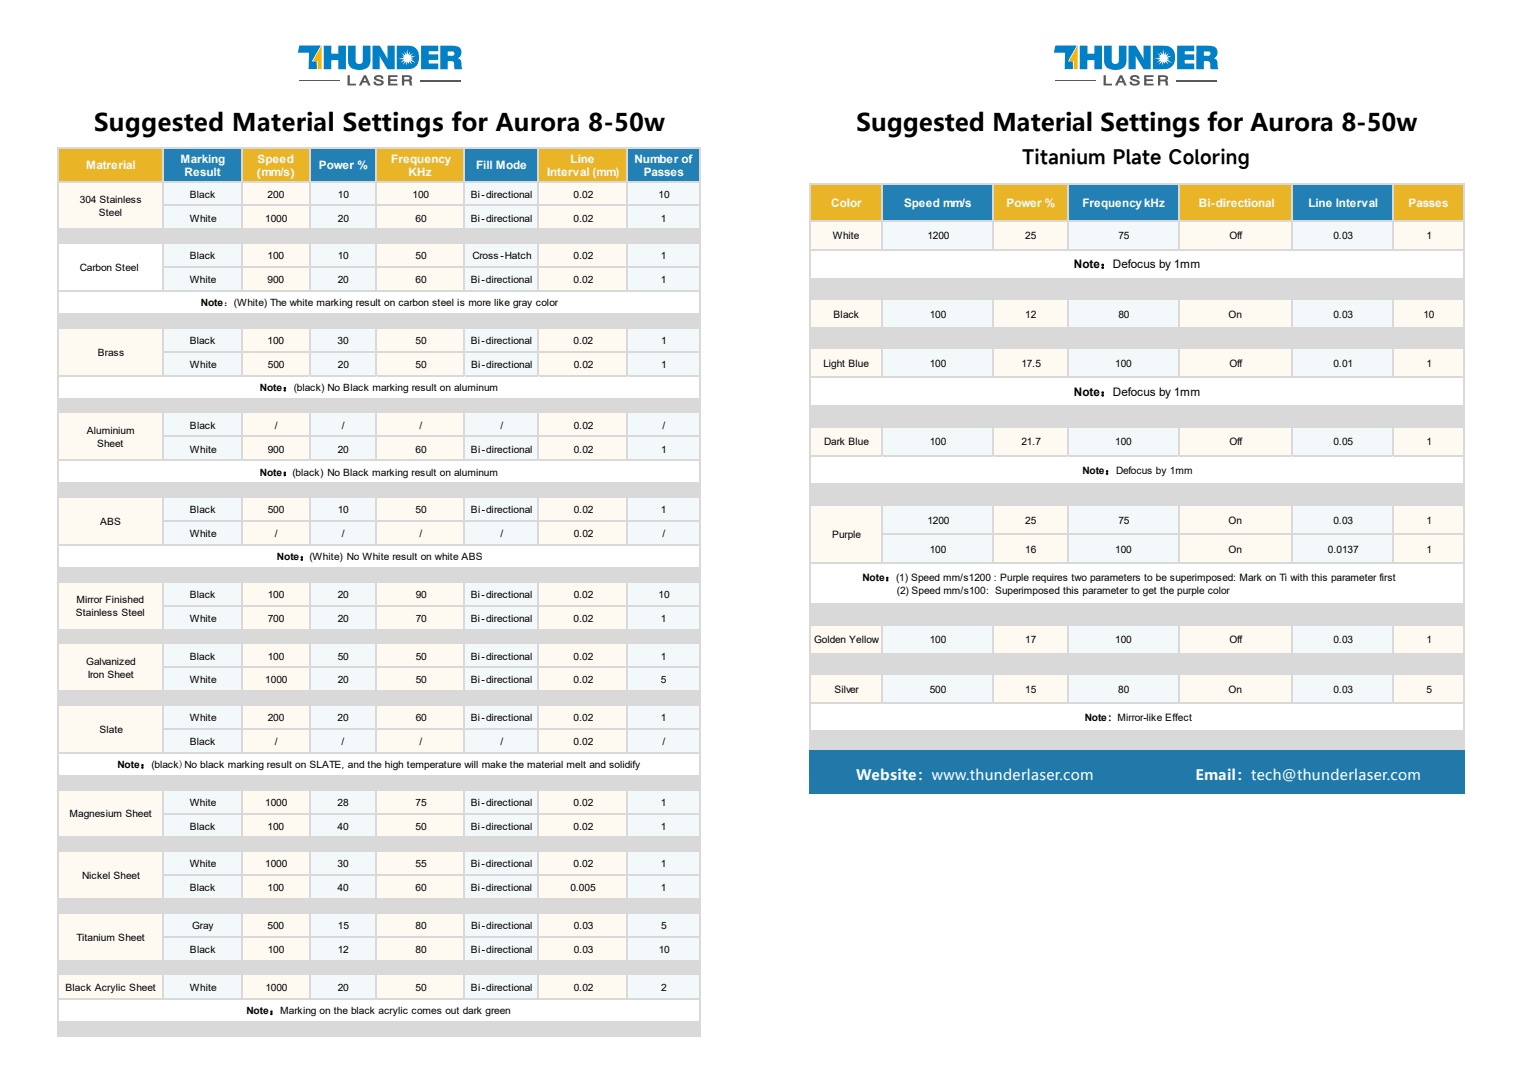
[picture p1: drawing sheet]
<svg xmlns="http://www.w3.org/2000/svg" width="420mm" height="297mm" viewBox="0 0 420 297" stroke-linecap="round" stroke-linejoin="round" font-family="sans-serif">
<defs><g id="words">
<g font-size="6.7">
<text x="26.1" y="36.2">Suggested Material Settings for Aurora 8-50w</text>
<text x="237.6" y="36.2">Suggested Material Settings for Aurora 8-50w</text>
</g>
<text font-size="5.3" x="283.6" y="45.3">Titanium Plate Coloring</text>
<g font-size="4" fill="#fff">
<text x="237.5" y="216.2">Website：www.thunderlaser.com</text>
<text x="331.7" y="216.2">Email：tech@thunderlaser.com</text>
</g>
<g font-size="3.3" fill="#fff">
<text x="230.6" y="57.3">Color</text>
<text x="250.8" y="57.3">Speed mm/s</text>
<text x="279.2" y="57.3">Power %</text>
<text x="300.3" y="57.3">Frequency kHz</text>
<text x="332.6" y="57.3">Bi-directional</text>
<text x="363" y="57.3">Line Interval</text>
<text x="390.8" y="57.3">Passes</text>
</g>
<g font-size="3.3">
<text x="297.9" y="74.4">Note：Defocus by 1mm</text>
<text x="297.9" y="109.8">Note：Defocus by 1mm</text>
</g>
<g font-size="3.2" fill="#fff">
<text x="23.9" y="46.9">Matrerial</text>
<text x="50.1" y="45.1">Marking</text>
<text x="71.5" y="45.1">Speed</text>
<text x="88.5" y="46.9">Power %</text>
<text x="108.6" y="45.1">Frequency</text>
<text x="132.1" y="46.9">Fill Mode</text>
<text x="158.3" y="45.1">Line</text>
<text x="176" y="45.1">Number of</text>
<text x="51.2" y="48.7">Result</text>
<text x="69.3" y="49.1">（mm/s）</text>
<text x="113.4" y="48.7">KHz</text>
<text x="151.8" y="48.7">Interval (mm)</text>
<text x="178.6" y="48.7">Passes</text>
</g>
<g font-size="2.8">
<text x="22.2" y="56.3">304 Stainless</text>
<text x="27.4" y="59.9">Steel</text>
<text x="52.7" y="54.8">Black</text>
<text x="74.3" y="54.8">200</text>
<text x="93.7" y="54.8">10</text>
<text x="114.4" y="54.8">100</text>
<text x="130.6" y="54.8">Bi-directional</text>
<text x="159.1" y="54.8">0.02</text>
<text x="182.7" y="54.8">10</text>
<text x="52.6" y="61.4">White</text>
<text x="73.6" y="61.4">1000</text>
<text x="93.7" y="61.4">20</text>
<text x="115.3" y="61.4">60</text>
<text x="130.6" y="61.4">Bi-directional</text>
<text x="159.1" y="61.4">0.02</text>
<text x="183.3" y="61.4">1</text>
<text x="52.6" y="71.9">Black</text>
<text x="74.2" y="71.9">100</text>
<text x="93.7" y="71.9">10</text>
<text x="115.3" y="71.9">50</text>
<text x="131" y="71.9">Cross-Hatch</text>
<text x="159.1" y="71.9">0.02</text>
<text x="183.3" y="71.9">1</text>
<text x="231" y="66.4">White</text>
<text x="257.3" y="66.4">1200</text>
<text x="284.4" y="66.4">25</text>
<text x="310.2" y="66.4">75</text>
<text x="341.1" y="66.4">Off</text>
<text x="369.9" y="66.4">0.03</text>
<text x="395.7" y="66.4">1</text>
<text x="22.2" y="75.1">Carbon Steel</text>
<text x="52.6" y="78.5">White</text>
<text x="74.2" y="78.5">900</text>
<text x="93.7" y="78.5">20</text>
<text x="115.3" y="78.5">60</text>
<text x="130.6" y="78.5">Bi-directional</text>
<text x="159.1" y="78.5">0.02</text>
<text x="183.3" y="78.5">1</text>
<text x="55.7" y="84.9">Note：(White) The white marking result on carbon steel is more like gray color</text>
<text x="231.3" y="88.1">Black</text>
<text x="258" y="88.1">100</text>
<text x="284.4" y="88.1">12</text>
<text x="310.2" y="88.1">80</text>
<text x="340.8" y="88.1">On</text>
<text x="369.9" y="88.1">0.03</text>
<text x="394.9" y="88.1">10</text>
<text x="52.6" y="95.4">Black</text>
<text x="74.2" y="95.4">100</text>
<text x="93.6" y="95.4">30</text>
<text x="115.3" y="95.4">50</text>
<text x="130.6" y="95.4">Bi-directional</text>
<text x="159.1" y="95.4">0.02</text>
<text x="183.4" y="95.4">1</text>
<text x="27.2" y="98.6">Brass</text>
<text x="228.4" y="101.8">Light Blue</text>
<text x="257.9" y="101.8">100</text>
<text x="283.3" y="101.8">17.5</text>
<text x="309.4" y="101.8">100</text>
<text x="341.1" y="101.8">Off</text>
<text x="369.9" y="101.8">0.01</text>
<text x="395.7" y="101.8">1</text>
<text x="52.7" y="102">White</text>
<text x="74.3" y="102">500</text>
<text x="93.7" y="102">20</text>
<text x="115.3" y="102">50</text>
<text x="130.7" y="102">Bi-directional</text>
<text x="159.2" y="102">0.02</text>
<text x="183.4" y="102">1</text>
<text x="72.1" y="108.4">Note：(black) No Black marking result on aluminum</text>
<text x="52.7" y="118.9">Black</text>
<text x="76.3" y="118.9">/</text>
<text x="94.8" y="118.9">/</text>
<text x="116.4" y="118.9">/</text>
<text x="138.9" y="118.9">/</text>
<text x="159.2" y="118.9">0.02</text>
<text x="183.8" y="118.9">/</text>
<text x="24.1" y="120.4">Aluminium</text>
<text x="26.9" y="124">Sheet</text>
<text x="52.7" y="125.5">White</text>
<text x="74.3" y="125.5">900</text>
<text x="93.7" y="125.5">20</text>
<text x="115.3" y="125.5">60</text>
<text x="130.7" y="125.5">Bi-directional</text>
<text x="159.2" y="125.5">0.02</text>
<text x="183.4" y="125.5">1</text>
<text x="228.7" y="123.5">Dark Blue</text>
<text x="257.9" y="123.5">100</text>
<text x="283.3" y="123.5">21.7</text>
<text x="309.4" y="123.5">100</text>
<text x="341.1" y="123.5">Off</text>
<text x="369.9" y="123.5">0.05</text>
<text x="395.7" y="123.5">1</text>
<text x="72.1" y="131.9">Note：(black) No Black marking result on aluminum</text>
<text x="300.3" y="131.5">Note：Defocus by 1mm</text>
<text x="52.7" y="142.3">Black</text>
<text x="74.3" y="142.3">500</text>
<text x="93.7" y="142.3">10</text>
<text x="115.3" y="142.3">50</text>
<text x="130.6" y="142.3">Bi-directional</text>
<text x="159.2" y="142.3">0.02</text>
<text x="183.4" y="142.3">1</text>
<text x="27.8" y="145.6">ABS</text>
<text x="52.7" y="149">White</text>
<text x="76.2" y="149">/</text>
<text x="94.8" y="149">/</text>
<text x="116.4" y="149">/</text>
<text x="138.9" y="149">/</text>
<text x="159.1" y="149">0.02</text>
<text x="183.8" y="149">/</text>
<text x="230.8" y="149.1">Purple</text>
<text x="257.3" y="145.2">1200</text>
<text x="284.4" y="145.2">25</text>
<text x="310.2" y="145.2">75</text>
<text x="340.8" y="145.2">On</text>
<text x="369.9" y="145.2">0.03</text>
<text x="395.7" y="145.2">1</text>
<text x="76.8" y="155.4">Note：(White) No White result on white ABS</text>
<text x="257.9" y="153.2">100</text>
<text x="284.4" y="153.2">16</text>
<text x="309.4" y="153.2">100</text>
<text x="340.8" y="153.2">On</text>
<text x="368.4" y="153.2">0.0137</text>
<text x="395.7" y="153.2">1</text>
<text x="239.3" y="161.1">Note：(1) Speed mm/s1200 : Purple requires two parameters to be superimposed: Mark on Ti with this parameter first</text>
<text x="21.2" y="167.3">Mirror Finished</text>
<text x="52.7" y="165.8">Black</text>
<text x="74.3" y="165.8">100</text>
<text x="93.7" y="165.8">20</text>
<text x="115.3" y="165.8">90</text>
<text x="130.6" y="165.8">Bi-directional</text>
<text x="159.1" y="165.8">0.02</text>
<text x="182.7" y="165.8">10</text>
<text x="248.8" y="164.7">(2) Speed mm/s100: Superimposed this parameter to get the purple color</text>
<text x="21" y="171">Stainless Steel</text>
<text x="52.7" y="172.5">White</text>
<text x="74.3" y="172.5">700</text>
<text x="93.7" y="172.5">20</text>
<text x="115.3" y="172.5">70</text>
<text x="130.6" y="172.5">Bi-directional</text>
<text x="159.1" y="172.5">0.02</text>
<text x="183.4" y="172.5">1</text>
<text x="225.8" y="178.4">Golden Yellow</text>
<text x="257.9" y="178.4">100</text>
<text x="284.4" y="178.4">17</text>
<text x="309.4" y="178.4">100</text>
<text x="341.1" y="178.4">Off</text>
<text x="369.9" y="178.4">0.03</text>
<text x="395.7" y="178.4">1</text>
<text x="23.9" y="184.4">Galvanized</text>
<text x="52.7" y="182.9">Black</text>
<text x="74.3" y="182.9">100</text>
<text x="93.7" y="182.9">50</text>
<text x="115.3" y="182.9">50</text>
<text x="130.6" y="182.9">Bi-directional</text>
<text x="159.1" y="182.9">0.02</text>
<text x="183.3" y="182.9">1</text>
<text x="24.3" y="188">Iron Sheet</text>
<text x="52.7" y="189.5">White</text>
<text x="73.6" y="189.5">1000</text>
<text x="93.7" y="189.5">20</text>
<text x="115.3" y="189.5">50</text>
<text x="130.6" y="189.5">Bi-directional</text>
<text x="159.1" y="189.5">0.02</text>
<text x="183.3" y="189.5">5</text>
<text x="231.5" y="192.1">Silver</text>
<text x="257.9" y="192.1">500</text>
<text x="284.4" y="192.1">15</text>
<text x="310.2" y="192.1">80</text>
<text x="340.8" y="192.1">On</text>
<text x="369.9" y="192.1">0.03</text>
<text x="395.7" y="192.1">5</text>
<text x="27.6" y="203.2">Slate</text>
<text x="52.7" y="200">White</text>
<text x="74.3" y="200">200</text>
<text x="93.7" y="200">20</text>
<text x="115.3" y="200">60</text>
<text x="130.6" y="200">Bi-directional</text>
<text x="159.1" y="200">0.02</text>
<text x="183.3" y="200">1</text>
<text x="300.9" y="199.9">Note：Mirror-like Effect</text>
<text x="52.6" y="206.6">Black</text>
<text x="76.2" y="206.6">/</text>
<text x="94.8" y="206.6">/</text>
<text x="116.4" y="206.6">/</text>
<text x="138.8" y="206.6">/</text>
<text x="159.1" y="206.6">0.02</text>
<text x="183.8" y="206.6">/</text>
<text x="32.6" y="213">Note：(black)No black marking result on SLATE, and the high temperature will make the material melt and solidify</text>
<text x="19.3" y="226.7">Magnesium Sheet</text>
<text x="52.6" y="223.5">White</text>
<text x="73.6" y="223.5">1000</text>
<text x="93.7" y="223.5">28</text>
<text x="115.3" y="223.5">75</text>
<text x="130.6" y="223.5">Bi-directional</text>
<text x="159.1" y="223.5">0.02</text>
<text x="183.3" y="223.5">1</text>
<text x="52.6" y="230.1">Black</text>
<text x="74.2" y="230.1">100</text>
<text x="93.7" y="230.1">40</text>
<text x="115.3" y="230.1">50</text>
<text x="130.6" y="230.1">Bi-directional</text>
<text x="159.1" y="230.1">0.02</text>
<text x="183.3" y="230.1">1</text>
<text x="22.8" y="243.8">Nickel Sheet</text>
<text x="52.6" y="240.5">White</text>
<text x="73.6" y="240.5">1000</text>
<text x="93.6" y="240.5">30</text>
<text x="115.3" y="240.6">55</text>
<text x="130.6" y="240.5">Bi-directional</text>
<text x="159.1" y="240.5">0.02</text>
<text x="183.3" y="240.5">1</text>
<text x="52.6" y="247.2">Black</text>
<text x="74.2" y="247.2">100</text>
<text x="93.6" y="247.2">40</text>
<text x="115.3" y="247.2">60</text>
<text x="130.6" y="247.2">Bi-directional</text>
<text x="158.2" y="247.2">0.005</text>
<text x="183.3" y="247.2">1</text>
<text x="53.3" y="257.6">Gray</text>
<text x="74.2" y="257.6">500</text>
<text x="93.7" y="257.6">15</text>
<text x="115.3" y="257.6">80</text>
<text x="130.7" y="257.6">Bi-directional</text>
<text x="159.2" y="257.6">0.03</text>
<text x="183.4" y="257.6">5</text>
<text x="21.2" y="260.8">Titanium Sheet</text>
<text x="52.7" y="264.3">Black</text>
<text x="74.3" y="264.3">100</text>
<text x="93.7" y="264.3">12</text>
<text x="115.3" y="264.2">80</text>
<text x="130.7" y="264.3">Bi-directional</text>
<text x="159.2" y="264.3">0.03</text>
<text x="182.7" y="264.3">10</text>
<text x="18.2" y="274.7">Black Acrylic Sheet</text>
<text x="52.7" y="274.7">White</text>
<text x="73.6" y="274.7">1000</text>
<text x="93.7" y="274.7">20</text>
<text x="115.3" y="274.7">50</text>
<text x="130.7" y="274.7">Bi-directional</text>
<text x="159.2" y="274.7">0.02</text>
<text x="183.4" y="274.7">2</text>
<text x="68.4" y="281.3">Note：Marking on the black acrylic comes out dark green</text>
</g>
</g></defs>
<g fill="#e9b425">
<path d="M224.8 50.9h20.1v10.5h-20.1z" fill-rule="evenodd"/>
<path d="M275.5 50.9h20.9v10.5h-20.9z" fill-rule="evenodd"/>
<path d="M327 50.9h31.6v10.5h-31.6z" fill-rule="evenodd"/>
<path d="M386.4 50.9h20v10.5h-20z" fill-rule="evenodd"/>
</g>
<g fill="#2280b4">
<path d="M244.7 50.9h31v10.5h-31z" fill-rule="evenodd"/>
<path d="M296.1 50.9h31.1v10.5h-31.1z" fill-rule="evenodd"/>
<path d="M358.4 50.9h28.2v10.5h-28.2z" fill-rule="evenodd"/>
</g>
<g fill="#fffaf1">
<path d="M224.8 61.2h20.1v8.2h-20.1z" fill-rule="evenodd"/>
<path d="M275.5 61.2h20.9v8.2h-20.9z" fill-rule="evenodd"/>
<path d="M327 61.2h31.6v8.2h-31.6z" fill-rule="evenodd"/>
<path d="M386.4 61.2h20v8.2h-20z" fill-rule="evenodd"/>
<path d="M224.8 82.9h20.1v8.2h-20.1z" fill-rule="evenodd"/>
<path d="M275.5 82.9h20.9v8.2h-20.9z" fill-rule="evenodd"/>
<path d="M327 82.9h31.6v8.2h-31.6z" fill-rule="evenodd"/>
<path d="M386.4 82.9h20v8.2h-20z" fill-rule="evenodd"/>
<path d="M224.8 96.6h20.1v8.2h-20.1z" fill-rule="evenodd"/>
<path d="M275.5 96.6h20.9v8.2h-20.9z" fill-rule="evenodd"/>
<path d="M327 96.6h31.6v8.2h-31.6z" fill-rule="evenodd"/>
<path d="M386.4 96.6h20v8.2h-20z" fill-rule="evenodd"/>
<path d="M224.8 118.3h20.1v8.2h-20.1z" fill-rule="evenodd"/>
<path d="M275.5 118.3h20.9v8.2h-20.9z" fill-rule="evenodd"/>
<path d="M327 118.3h31.6v8.2h-31.6z" fill-rule="evenodd"/>
<path d="M386.4 118.3h20v8.2h-20z" fill-rule="evenodd"/>
<path d="M224.8 140h20.1v16.3h-20.1z" fill-rule="evenodd"/>
<path d="M275.5 140h20.9v8.2h-20.9z" fill-rule="evenodd"/>
<path d="M327 140h31.6v8.2h-31.6z" fill-rule="evenodd"/>
<path d="M386.4 140h20v8.2h-20z" fill-rule="evenodd"/>
<path d="M275.5 148h20.9v8.3h-20.9z" fill-rule="evenodd"/>
<path d="M327 148h31.6v8.3h-31.6z" fill-rule="evenodd"/>
<path d="M386.4 148h20v8.3h-20z" fill-rule="evenodd"/>
<path d="M224.8 173.2h20.1v8.3h-20.1z" fill-rule="evenodd"/>
<path d="M275.5 173.2h20.9v8.3h-20.9z" fill-rule="evenodd"/>
<path d="M327 173.2h31.6v8.3h-31.6z" fill-rule="evenodd"/>
<path d="M386.4 173.2h20v8.3h-20z" fill-rule="evenodd"/>
<path d="M224.8 186.9h20.1v8.2h-20.1z" fill-rule="evenodd"/>
<path d="M275.5 186.9h20.9v8.2h-20.9z" fill-rule="evenodd"/>
<path d="M327 186.9h31.6v8.2h-31.6z" fill-rule="evenodd"/>
<path d="M386.4 186.9h20v8.2h-20z" fill-rule="evenodd"/>
</g>
<g fill="#f3f9fa">
<path d="M244.7 61.2h31v8.2h-31z" fill-rule="evenodd"/>
<path d="M296.1 61.2h31.1v8.2h-31.1z" fill-rule="evenodd"/>
<path d="M358.4 61.2h28.2v8.2h-28.2z" fill-rule="evenodd"/>
<path d="M244.7 82.9h31v8.2h-31z" fill-rule="evenodd"/>
<path d="M296.1 82.9h31.1v8.2h-31.1z" fill-rule="evenodd"/>
<path d="M358.4 82.9h28.2v8.2h-28.2z" fill-rule="evenodd"/>
<path d="M244.7 96.6h31v8.2h-31z" fill-rule="evenodd"/>
<path d="M296.1 96.6h31.1v8.2h-31.1z" fill-rule="evenodd"/>
<path d="M358.4 96.6h28.2v8.2h-28.2z" fill-rule="evenodd"/>
<path d="M244.7 118.3h31v8.2h-31z" fill-rule="evenodd"/>
<path d="M296.1 118.3h31.1v8.2h-31.1z" fill-rule="evenodd"/>
<path d="M358.4 118.3h28.2v8.2h-28.2z" fill-rule="evenodd"/>
<path d="M244.7 140h31v8.2h-31z" fill-rule="evenodd"/>
<path d="M296.1 140h31.1v8.2h-31.1z" fill-rule="evenodd"/>
<path d="M358.4 140h28.2v8.2h-28.2z" fill-rule="evenodd"/>
<path d="M244.7 148h31v8.3h-31z" fill-rule="evenodd"/>
<path d="M296.1 148h31.1v8.3h-31.1z" fill-rule="evenodd"/>
<path d="M358.4 148h28.2v8.3h-28.2z" fill-rule="evenodd"/>
<path d="M244.7 173.2h31v8.3h-31z" fill-rule="evenodd"/>
<path d="M296.1 173.2h31.1v8.3h-31.1z" fill-rule="evenodd"/>
<path d="M358.4 173.2h28.2v8.3h-28.2z" fill-rule="evenodd"/>
<path d="M244.7 186.9h31v8.2h-31z" fill-rule="evenodd"/>
<path d="M296.1 186.9h31.1v8.2h-31.1z" fill-rule="evenodd"/>
<path d="M358.4 186.9h28.2v8.2h-28.2z" fill-rule="evenodd"/>
</g>
<g fill="#d9d9d9">
<path d="M224.8 77.3h20.1v5.8h-20.1z" fill-rule="evenodd"/>
<path d="M244.7 77.3h31v5.8h-31z" fill-rule="evenodd"/>
<path d="M275.5 77.3h20.9v5.8h-20.9z" fill-rule="evenodd"/>
<path d="M296.1 77.3h31.1v5.8h-31.1z" fill-rule="evenodd"/>
<path d="M327 77.3h31.6v5.8h-31.6z" fill-rule="evenodd"/>
<path d="M358.4 77.3h28.2v5.8h-28.2z" fill-rule="evenodd"/>
<path d="M386.4 77.3h20v5.8h-20z" fill-rule="evenodd"/>
<path d="M224.8 90.9h20.1v5.9h-20.1z" fill-rule="evenodd"/>
<path d="M244.7 90.9h31v5.9h-31z" fill-rule="evenodd"/>
<path d="M275.5 90.9h20.9v5.9h-20.9z" fill-rule="evenodd"/>
<path d="M296.1 90.9h31.1v5.9h-31.1z" fill-rule="evenodd"/>
<path d="M327 90.9h31.6v5.9h-31.6z" fill-rule="evenodd"/>
<path d="M358.4 90.9h28.2v5.9h-28.2z" fill-rule="evenodd"/>
<path d="M386.4 90.9h20v5.9h-20z" fill-rule="evenodd"/>
<path d="M224.8 112.6h20.1v5.9h-20.1z" fill-rule="evenodd"/>
<path d="M244.7 112.6h31v5.9h-31z" fill-rule="evenodd"/>
<path d="M275.5 112.6h20.9v5.9h-20.9z" fill-rule="evenodd"/>
<path d="M296.1 112.6h31.1v5.9h-31.1z" fill-rule="evenodd"/>
<path d="M327 112.6h31.6v5.9h-31.6z" fill-rule="evenodd"/>
<path d="M358.4 112.6h28.2v5.9h-28.2z" fill-rule="evenodd"/>
<path d="M386.4 112.6h20v5.9h-20z" fill-rule="evenodd"/>
<path d="M224.8 134.4h20.1v5.8h-20.1z" fill-rule="evenodd"/>
<path d="M244.7 134.4h31v5.8h-31z" fill-rule="evenodd"/>
<path d="M275.5 134.4h20.9v5.8h-20.9z" fill-rule="evenodd"/>
<path d="M296.1 134.4h31.1v5.8h-31.1z" fill-rule="evenodd"/>
<path d="M327 134.4h31.6v5.8h-31.6z" fill-rule="evenodd"/>
<path d="M358.4 134.4h28.2v5.8h-28.2z" fill-rule="evenodd"/>
<path d="M386.4 134.4h20v5.8h-20z" fill-rule="evenodd"/>
<path d="M224.8 167.6h20.1v5.8h-20.1z" fill-rule="evenodd"/>
<path d="M244.7 167.6h31v5.8h-31z" fill-rule="evenodd"/>
<path d="M275.5 167.6h20.9v5.8h-20.9z" fill-rule="evenodd"/>
<path d="M296.1 167.6h31.1v5.8h-31.1z" fill-rule="evenodd"/>
<path d="M327 167.6h31.6v5.8h-31.6z" fill-rule="evenodd"/>
<path d="M358.4 167.6h28.2v5.8h-28.2z" fill-rule="evenodd"/>
<path d="M386.4 167.6h20v5.8h-20z" fill-rule="evenodd"/>
<path d="M224.8 181.3h20.1v5.8h-20.1z" fill-rule="evenodd"/>
<path d="M244.7 181.3h31v5.8h-31z" fill-rule="evenodd"/>
<path d="M275.5 181.3h20.9v5.8h-20.9z" fill-rule="evenodd"/>
<path d="M296.1 181.3h31.1v5.8h-31.1z" fill-rule="evenodd"/>
<path d="M327 181.3h31.6v5.8h-31.6z" fill-rule="evenodd"/>
<path d="M358.4 181.3h28.2v5.8h-28.2z" fill-rule="evenodd"/>
<path d="M386.4 181.3h20v5.8h-20z" fill-rule="evenodd"/>
<path d="M224.8 202.7h20.1v5.7h-20.1z" fill-rule="evenodd"/>
<path d="M244.7 202.7h31v5.7h-31z" fill-rule="evenodd"/>
<path d="M275.5 202.7h20.9v5.7h-20.9z" fill-rule="evenodd"/>
<path d="M296.1 202.7h31.1v5.7h-31.1z" fill-rule="evenodd"/>
<path d="M327 202.7h31.6v5.7h-31.6z" fill-rule="evenodd"/>
<path d="M358.4 202.7h28.2v5.7h-28.2z" fill-rule="evenodd"/>
<path d="M386.4 202.7h20v5.7h-20z" fill-rule="evenodd"/>
</g>
<g fill="none" stroke="#000" stroke-width=".28">
<circle cx="305.9" cy="74.3" r=".22"/>
<circle cx="305.9" cy="73.5" r=".23"/>
<circle cx="305.9" cy="109.6" r=".22"/>
<circle cx="305.9" cy="108.9" r=".23"/>
<circle cx="307.1" cy="131.4" r=".19"/>
<circle cx="307.1" cy="130.7" r=".2"/>
<circle cx="246.1" cy="160.9" r=".19"/>
<circle cx="246.1" cy="160.3" r=".2"/>
</g>
<g fill="none" stroke="#d9d9d9" stroke-width=".43">
<path d="M224.8 50.9v157.5M225 51.1h181.4M244.7 51.1v18.3M275.5 51.1v18.3M296.1 51.1v18.3M327 51.1v18.3M358.4 51.1v18.3M386.4 51.1v18.3M406.2 51.1v17.9M225 61.2h181.4M225 69.2h19.5M225 77.3h181.4"/>
<path d="M244.7 77.3v5.4M244.9 69.2h30.4M275.5 77.3v5.4M275.7 69.2h20.2M296.1 77.3v5.4M296.4 69.2h30.3M327 77.3v5.4M327.2 69.2h31M358.4 77.3v5.4M358.6 69.2h27.6M386.4 77.3v5.4M386.6 69.2h19.8"/>
<path d="M406.2 69.2v7.8M406.2 77.3v5.4M225 82.9h181.4M225 90.9h181.4M225 96.6h181.4M244.7 82.9v7.8M244.7 90.9v5.5M244.7 96.6v8.2M275.5 82.9v7.8M275.5 90.9v5.5M275.5 96.6v8.2M296.1 82.9v7.8"/>
<path d="M296.1 90.9v5.5M296.1 96.6v8.2M327 82.9v7.8M327 90.9v5.5M327 96.6v8.2M358.4 82.9v7.8M358.4 90.9v5.5M358.4 96.6v8.2M386.4 82.9v7.8M386.4 90.9v5.5M386.4 96.6v8.2M406.2 82.9v7.8"/>
<path d="M406.2 90.9v5.5M406.2 96.6v7.8M225 104.6h19.5M225 112.6h181.4M225 118.3h181.4M244.7 112.6v5.5M244.7 118.3v8.2M244.9 104.6h30.4M275.5 112.6v5.5M275.5 118.3v8.2M275.7 104.6h20.2M296.1 112.6v5.5"/>
<path d="M296.1 118.3v8.2M296.4 104.6h30.3M327 112.6v5.5M327 118.3v8.2M327.2 104.6h31M358.4 112.6v5.5M358.4 118.3v8.2M358.6 104.6h27.6M386.4 112.6v5.5M386.4 118.3v8.2M386.6 104.6h19.8M406.2 104.6v7.8"/>
<path d="M406.2 112.6v5.5M406.2 118.3v7.8M225 126.3h19.5M225 134.4h181.4M225 140h181.4M244.7 134.4v5.4M244.7 140v16.3M244.9 126.3h30.4M275.5 134.4v5.4M275.5 140v7.8M275.7 126.3h20.2M296.1 134.4v5.4"/>
<path d="M296.1 140v7.8M296.4 126.3h30.3M327 134.4v5.4M327 140v7.8M327.2 126.3h31M358.4 134.4v5.4M358.4 140v7.8M358.6 126.3h27.6M386.4 134.4v5.4M386.4 140v7.8M386.6 126.3h19.8M406.2 126.3v7.8"/>
<path d="M406.2 134.4v5.4M406.2 140v7.8M225 156.1h19.5M244.9 148h161.5M244.9 156.1h30.4M275.5 148v8.3M275.7 156.1h20.2M296.1 148v8.3M296.4 156.1h30.3M327 148v8.3M327.2 156.1h31M358.4 148v8.3"/>
<path d="M358.6 156.1h27.6M386.4 148v8.3M386.6 156.1h19.8M406.2 148v7.8M406.2 156.1v11.3M225 167.6h181.4M225 173.2h181.4M244.7 167.6v5.4M244.7 173.2v7.8M275.5 167.6v5.4M275.5 173.2v7.8M296.1 167.6v5.4"/>
<path d="M296.1 173.2v7.8M327 167.6v5.4M327 173.2v7.8M358.4 167.6v5.4M358.4 173.2v7.8M386.4 167.6v5.4M386.4 173.2v7.8M406.2 167.6v5.4M406.2 173.2v7.8M225 181.3h181.4M225 186.9h181.4M225 194.9h19.5"/>
<path d="M244.7 181.3v5.4M244.7 186.9v8.2M244.9 194.9h30.4M275.5 181.3v5.4M275.5 186.9v8.2M275.7 194.9h20.2M296.1 181.3v5.4M296.1 186.9v8.2M296.4 194.9h30.3M327 181.3v5.4M327 186.9v8.2M327.2 194.9h31"/>
<path d="M358.4 181.3v5.4M358.4 186.9v8.2M358.6 194.9h27.6M386.4 181.3v5.4M386.4 186.9v8.2M386.6 194.9h19.8M406.2 181.3v5.4M406.2 186.9v7.8M406.2 194.9v7.6M225 202.7h181.4M225 208.2h19.5M244.7 202.7v5.7"/>
<path d="M244.9 208.2h30.4M275.5 202.7v5.7M275.7 208.2h20.2M296.1 202.7v5.7M296.4 208.2h30.3M327 202.7v5.7M327.2 208.2h31M358.4 202.7v5.7M358.6 208.2h27.6M386.4 202.7v5.7M386.6 208.2h19.3M406.2 202.7v5.7"/>
</g>
<path d="M224.5 208.1h181.8v12.1h-181.8z" fill="#2179a9"/>
<path d="M83 12.6h6l-2.5 4.4h1.4v2.2h-2.3l.1-4.6h-3.1z" fill-rule="evenodd" fill="#0080c7"/>
<path d="M89.2 12.7v6.5h-1l-.1-2.3h-1.2z" fill-rule="evenodd" fill="#f7b500"/>
<g fill="#0080c7">
<path d="M89.8 12.7h2.1v2.2h2v-2.2h2.1v6.5h-2.1v-2.5h-2v2.5h-2.1z" fill-rule="evenodd"/>
<path d="M96.6 12.7h2.1l-.1 4a1 1 0 0 0 1 1 1 1 0 0 0 1-1l.1-4h2.1v4.2a2.56 2.56 0 0 1-3.1 2.5 2.57 2.57 0 0 1-3.2-2.5z" fill-rule="evenodd"/>
<path d="M116.8 12.7h4.8v1.5h-2.7v.9h2.7v1.5h-2.7v1h2.7v1.6h-4.8z" fill-rule="evenodd"/>
<path d="M122.1 12.7h3.2a2.12 2.12 0 0 1 2.7 1.8 1.6 1.6 0 0 1-1.1 1.7l.6 .2 .4 .4 .3 2.4h-2.1l-.2-1.9-.3-.3-.5-.1h-.9v2.3h-2.1zM124.2 14.2v1.3h1a.66 .66 0 0 0 .9-.7 .66 .66 0 0 0-1-.6z" fill-rule="evenodd"/>
<path d="M103.3 12.7h2l2.2 3.9v-3.9h2v6.5h-2l-2.2-4v4h-2z" fill-rule="evenodd"/>
<path d="M110.1 12.7h2.5a3.1 3.1 0 0 1 3.6 4.1 3.2 3.2 0 0 1-4 2.4h-2.1z" fill-rule="evenodd"/>
</g>
<path d="M111.4 14.7l1 .7-.3-1.2 .7 1 .1-1.7 .3 1.7 .6-1-.2 1.2 .9-.7-.6 1 1.4-.2-1.3 .6 .7 .3-.7 .1 1.5 1-1.7-.7 .6 1.1-.9-.9v.7l-.4-.6-.4 1.1v-1.2l-1 1 .7-1.2-1.3 .6 1-.9-1.7-.2 1.7-.2-.5-.5 .6 .1z" fill-rule="evenodd" fill="#fff"/>
<path d="M112.1 21.4v.7h1a.4 .4 0 0 0 .5-.5 .4 .4 0 0 0-.6-.2zM101.2 21.5l-.4 .9h.8zM111.5 20.9h1.5a.88 .88 0 0 1 1 .3 .88 .88 0 0 1-.1 1.1l.6 1.4h-.8l-.1-1-.6-.1h-.9v1.1h-.6zM107.7 20.9h2.6v.5h-2v.6h1.8v.5h-1.8v.7h2v.5h-2.6zM103.9 21.2a1.42 1.42 0 0 1 2.5 .6h-.7v-.2a.7 .7 0 0 0-.7-.3 .7 .7 0 0 0-.6 .4l1.4 .5a.8 .8 0 0 1 .6 .9 .8 .8 0 0 1-1 .6 1.33 1.33 0 0 1-1.8-1.1l.7 .2a.8 .8 0 0 0 .7 .5 .8 .8 0 0 0 .8-.5l-1.4-.4a.72 .72 0 0 1-.6-.5 .72 .72 0 0 1 .1-.7zM100.9 20.9h.6l1.3 2.8h-.7l-.3-.8h-1.2l-.4 .8h-.6zM96.4 20.9h.6v2.3h1.7v.5h-2.3z" fill-rule="evenodd" fill="#595757"/>
<path d="M83 22.4h11.2M116.8 22.4h11.1" fill="none" stroke="#595757" stroke-width=".28"/>
<path d="M292.8 12.6h5.9l-2.5 4.4h1.4v2.2h-2.3l.2-4.6h-3.1z" fill-rule="evenodd" fill="#0080c7"/>
<path d="M299 12.7l-.1 6.5h-1v-2.3h-1.3z" fill-rule="evenodd" fill="#f7b500"/>
<g fill="#0080c7">
<path d="M299.6 12.7h2.1l-.1 2.2h2v-2.2h2.1v6.5h-2.1v-2.5h-2v2.5h-2.1z" fill-rule="evenodd"/>
<path d="M306.3 12.7h2.1v4a1 1 0 0 0 1 1 1 1 0 0 0 1-1v-4h2.1v4.2a2.56 2.56 0 0 1-3.1 2.5 2.57 2.57 0 0 1-3.1-2.5z" fill-rule="evenodd"/>
<path d="M326.6 12.7h4.7v1.5h-2.6v.9h2.6v1.5h-2.6v1h2.6v1.6h-4.7z" fill-rule="evenodd"/>
<path d="M331.9 12.7h3.1a2.12 2.12 0 0 1 2.7 1.8 1.6 1.6 0 0 1-1 1.7l.6 .2 .3 .4 .4 2.4h-2.1l-.3-1.9-.2-.3-.6-.1h-.8v2.3h-2.1zM334 14.2v1.3h.9a.66 .66 0 0 0 .9-.7 .66 .66 0 0 0-.9-.6z" fill-rule="evenodd"/>
<path d="M313.1 12.7h2l2.2 3.9-.1-3.9h2v6.5h-2l-2.2-4 .1 4h-2z" fill-rule="evenodd"/>
<path d="M319.8 12.7h2.6a3.1 3.1 0 0 1 3.5 4.1 3.2 3.2 0 0 1-3.9 2.4h-2.2z" fill-rule="evenodd"/>
</g>
<path d="M321.1 14.7l1.1 .7-.4-1.2 .7 1 .2-1.7 .2 1.7 .6-1-.2 1.2 1-.7-.7 1 1.5-.2-1.4 .6 .7 .3-.7 .1 1.5 1-1.7-.7 .6 1.1-.9-.9v.7l-.4-.6-.4 1.1v-1.2l-1 1 .7-1.2-1.3 .6 1.1-.9-1.7-.2 1.6-.2-.5-.5 .6 .1z" fill-rule="evenodd" fill="#fff"/>
<path d="M321.9 21.4v.7h.9a.4 .4 0 0 0 .6-.5 .4 .4 0 0 0-.7-.2zM311 21.5l-.4 .9h.7zM321.2 20.9h1.5a.88 .88 0 0 1 1.1 .3 .88 .88 0 0 1-.1 1.1l.5 1.4h-.8l-.1-1-.6-.1h-.8v1.1h-.7zM317.4 20.9h2.6v.5h-2v.6h1.9l-.1 .5h-1.8v.7h2v.5h-2.6zM313.7 21.2a1.42 1.42 0 0 1 2.4 .6h-.7v-.2a.7 .7 0 0 0-.6-.3 .7 .7 0 0 0-.6 .4l1.3 .5a.8 .8 0 0 1 .7 .9 .8 .8 0 0 1-1 .6 1.33 1.33 0 0 1-1.8-1.1l.6 .2a.8 .8 0 0 0 .7 .5 .8 .8 0 0 0 .8-.5l-1.3-.4a.72 .72 0 0 1-.7-.5 .72 .72 0 0 1 .2-.7zM310.7 20.9h.6l1.3 2.8h-.7l-.4-.8h-1.2l-.3 .8h-.7zM306.1 20.9h.7v2.3h1.7v.5h-2.4z" fill-rule="evenodd" fill="#595757"/>
<path d="M292.8 22.4h11.1M326.5 22.4h11.1" fill="none" stroke="#595757" stroke-width=".28"/>
<g fill="#e9b425">
<path d="M16 40.9h29.5v9.7h-29.5z" fill-rule="evenodd"/>
<path d="M67.1 40.9h19v9.7h-19z" fill-rule="evenodd"/>
<path d="M104.4 40.9h24.7v9.7h-24.7z" fill-rule="evenodd"/>
<path d="M149.4 40.9h24.8v9.7h-24.8z" fill-rule="evenodd"/>
</g>
<g fill="#2280b4">
<path d="M45.3 40.9h22v9.7h-22z" fill-rule="evenodd"/>
<path d="M85.9 40.9h18.7v9.7h-18.7z" fill-rule="evenodd"/>
<path d="M128.8 40.9h20.8v9.7h-20.8z" fill-rule="evenodd"/>
<path d="M174 40.9h20.3v9.7h-20.3z" fill-rule="evenodd"/>
</g>
<g fill="#fffaf1">
<path d="M16 50.3h29.5v13.5h-29.5z" fill-rule="evenodd"/>
<path d="M67.1 50.3h19v6.9h-19z" fill-rule="evenodd"/>
<path d="M104.4 50.3h24.7v6.9h-24.7z" fill-rule="evenodd"/>
<path d="M149.4 50.3h24.8v6.9h-24.8z" fill-rule="evenodd"/>
<path d="M67.1 57h19v6.8h-19z" fill-rule="evenodd"/>
<path d="M104.4 57h24.7v6.8h-24.7z" fill-rule="evenodd"/>
<path d="M149.4 57h24.8v6.8h-24.8z" fill-rule="evenodd"/>
<path d="M67.1 67.4h19v6.9h-19z" fill-rule="evenodd"/>
<path d="M104.4 67.4h24.7v6.9h-24.7z" fill-rule="evenodd"/>
<path d="M149.4 67.4h24.8v6.9h-24.8z" fill-rule="evenodd"/>
<path d="M67.1 74h19v6.9h-19z" fill-rule="evenodd"/>
<path d="M104.4 74h24.7v6.9h-24.7z" fill-rule="evenodd"/>
<path d="M149.4 74h24.8v6.9h-24.8z" fill-rule="evenodd"/>
<path d="M16 90.9h29.5v13.5h-29.5z" fill-rule="evenodd"/>
<path d="M67.1 90.9h19v6.8h-19z" fill-rule="evenodd"/>
<path d="M104.4 90.9h24.7v6.8h-24.7z" fill-rule="evenodd"/>
<path d="M149.4 90.9h24.8v6.8h-24.8z" fill-rule="evenodd"/>
<path d="M67.1 97.5h19v6.9h-19z" fill-rule="evenodd"/>
<path d="M104.4 97.5h24.7v6.9h-24.7z" fill-rule="evenodd"/>
<path d="M149.4 97.5h24.8v6.9h-24.8z" fill-rule="evenodd"/>
<path d="M16 114.4h29.5v13.4h-29.5z" fill-rule="evenodd"/>
<path d="M67.1 114.4h19v6.8h-19z" fill-rule="evenodd"/>
<path d="M104.4 114.4h24.7v6.8h-24.7z" fill-rule="evenodd"/>
<path d="M149.4 114.4h24.8v6.8h-24.8z" fill-rule="evenodd"/>
<path d="M67.1 121h19v6.8h-19z" fill-rule="evenodd"/>
<path d="M104.4 121h24.7v6.8h-24.7z" fill-rule="evenodd"/>
<path d="M149.4 121h24.8v6.8h-24.8z" fill-rule="evenodd"/>
<path d="M16 137.9h29.5v13.4h-29.5z" fill-rule="evenodd"/>
<path d="M67.1 137.9h19v6.8h-19z" fill-rule="evenodd"/>
<path d="M104.4 137.9h24.7v6.8h-24.7z" fill-rule="evenodd"/>
<path d="M149.4 137.9h24.8v6.8h-24.8z" fill-rule="evenodd"/>
<path d="M67.1 144.5h19v6.8h-19z" fill-rule="evenodd"/>
<path d="M104.4 144.5h24.7v6.8h-24.7z" fill-rule="evenodd"/>
<path d="M149.4 144.5h24.8v6.8h-24.8z" fill-rule="evenodd"/>
<path d="M16 161.4h29.5v13.4h-29.5z" fill-rule="evenodd"/>
<path d="M67.1 161.4h19v6.8h-19z" fill-rule="evenodd"/>
<path d="M104.4 161.4h24.7v6.8h-24.7z" fill-rule="evenodd"/>
<path d="M149.4 161.4h24.8v6.8h-24.8z" fill-rule="evenodd"/>
<path d="M67.1 168h19v6.8h-19z" fill-rule="evenodd"/>
<path d="M104.4 168h24.7v6.8h-24.7z" fill-rule="evenodd"/>
<path d="M149.4 168h24.8v6.8h-24.8z" fill-rule="evenodd"/>
<path d="M16 178.4h29.5v13.5h-29.5z" fill-rule="evenodd"/>
<path d="M67.1 178.4h19v6.9h-19z" fill-rule="evenodd"/>
<path d="M104.4 178.4h24.7v6.9h-24.7z" fill-rule="evenodd"/>
<path d="M149.4 178.4h24.8v6.9h-24.8z" fill-rule="evenodd"/>
<path d="M67.1 185.1h19v6.8h-19z" fill-rule="evenodd"/>
<path d="M104.4 185.1h24.7v6.8h-24.7z" fill-rule="evenodd"/>
<path d="M149.4 185.1h24.8v6.8h-24.8z" fill-rule="evenodd"/>
<path d="M16 195.5h29.5v13.5h-29.5z" fill-rule="evenodd"/>
<path d="M67.1 195.5h19v6.8h-19z" fill-rule="evenodd"/>
<path d="M104.4 195.5h24.7v6.8h-24.7z" fill-rule="evenodd"/>
<path d="M149.4 195.5h24.8v6.8h-24.8z" fill-rule="evenodd"/>
<path d="M67.1 202.1h19v6.9h-19z" fill-rule="evenodd"/>
<path d="M104.4 202.1h24.7v6.9h-24.7z" fill-rule="evenodd"/>
<path d="M149.4 202.1h24.8v6.9h-24.8z" fill-rule="evenodd"/>
<path d="M16 219h29.5v13.4h-29.5z" fill-rule="evenodd"/>
<path d="M67.1 219h19v6.8h-19z" fill-rule="evenodd"/>
<path d="M104.4 219h24.7v6.8h-24.7z" fill-rule="evenodd"/>
<path d="M149.4 219h24.8v6.8h-24.8z" fill-rule="evenodd"/>
<path d="M67.1 225.6h19v6.8h-19z" fill-rule="evenodd"/>
<path d="M104.4 225.6h24.7v6.8h-24.7z" fill-rule="evenodd"/>
<path d="M149.4 225.6h24.8v6.8h-24.8z" fill-rule="evenodd"/>
<path d="M16 236.1h29.5v13.4h-29.5z" fill-rule="evenodd"/>
<path d="M67.1 236.1h19v6.8h-19z" fill-rule="evenodd"/>
<path d="M104.4 236.1h24.7v6.8h-24.7z" fill-rule="evenodd"/>
<path d="M149.4 236.1h24.8v6.8h-24.8z" fill-rule="evenodd"/>
<path d="M67.1 242.7h19v6.8h-19z" fill-rule="evenodd"/>
<path d="M104.4 242.7h24.7v6.8h-24.7z" fill-rule="evenodd"/>
<path d="M149.4 242.7h24.8v6.8h-24.8z" fill-rule="evenodd"/>
<path d="M16 253.2h29.5v13.4h-29.5z" fill-rule="evenodd"/>
<path d="M67.1 253.2h19v6.8h-19z" fill-rule="evenodd"/>
<path d="M104.4 253.2h24.7v6.8h-24.7z" fill-rule="evenodd"/>
<path d="M149.4 253.2h24.8v6.8h-24.8z" fill-rule="evenodd"/>
<path d="M67.1 259.8h19v6.8h-19z" fill-rule="evenodd"/>
<path d="M104.4 259.8h24.7v6.8h-24.7z" fill-rule="evenodd"/>
<path d="M149.4 259.8h24.8v6.8h-24.8z" fill-rule="evenodd"/>
<path d="M16 270.2h29.5v7.1h-29.5z" fill-rule="evenodd"/>
<path d="M67.1 270.2h19v7.1h-19z" fill-rule="evenodd"/>
<path d="M104.4 270.2h24.7v7.1h-24.7z" fill-rule="evenodd"/>
<path d="M149.4 270.2h24.8v7.1h-24.8z" fill-rule="evenodd"/>
</g>
<g fill="#f3f9fa">
<path d="M45.3 50.3h22v6.9h-22z" fill-rule="evenodd"/>
<path d="M85.9 50.3h18.7v6.9h-18.7z" fill-rule="evenodd"/>
<path d="M128.8 50.3h20.8v6.9h-20.8z" fill-rule="evenodd"/>
<path d="M174 50.3h20.3v6.9h-20.3z" fill-rule="evenodd"/>
<path d="M45.3 57h22v6.8h-22z" fill-rule="evenodd"/>
<path d="M85.9 57h18.7v6.8h-18.7z" fill-rule="evenodd"/>
<path d="M128.8 57h20.8v6.8h-20.8z" fill-rule="evenodd"/>
<path d="M174 57h20.3v6.8h-20.3z" fill-rule="evenodd"/>
<path d="M45.3 67.4h22v6.9h-22z" fill-rule="evenodd"/>
<path d="M85.9 67.4h18.7v6.9h-18.7z" fill-rule="evenodd"/>
<path d="M128.8 67.4h20.8v6.9h-20.8z" fill-rule="evenodd"/>
<path d="M174 67.4h20.3v6.9h-20.3z" fill-rule="evenodd"/>
<path d="M45.3 74h22v6.9h-22z" fill-rule="evenodd"/>
<path d="M85.9 74h18.7v6.9h-18.7z" fill-rule="evenodd"/>
<path d="M128.8 74h20.8v6.9h-20.8z" fill-rule="evenodd"/>
<path d="M174 74h20.3v6.9h-20.3z" fill-rule="evenodd"/>
<path d="M45.3 90.9h22v6.8h-22z" fill-rule="evenodd"/>
<path d="M85.9 90.9h18.7v6.8h-18.7z" fill-rule="evenodd"/>
<path d="M128.8 90.9h20.8v6.8h-20.8z" fill-rule="evenodd"/>
<path d="M174 90.9h20.3v6.8h-20.3z" fill-rule="evenodd"/>
<path d="M45.3 97.5h22v6.9h-22z" fill-rule="evenodd"/>
<path d="M85.9 97.5h18.7v6.9h-18.7z" fill-rule="evenodd"/>
<path d="M128.8 97.5h20.8v6.9h-20.8z" fill-rule="evenodd"/>
<path d="M174 97.5h20.3v6.9h-20.3z" fill-rule="evenodd"/>
<path d="M45.3 114.4h22v6.8h-22z" fill-rule="evenodd"/>
<path d="M85.9 114.4h18.7v6.8h-18.7z" fill-rule="evenodd"/>
<path d="M128.8 114.4h20.8v6.8h-20.8z" fill-rule="evenodd"/>
<path d="M174 114.4h20.3v6.8h-20.3z" fill-rule="evenodd"/>
<path d="M45.3 121h22v6.8h-22z" fill-rule="evenodd"/>
<path d="M85.9 121h18.7v6.8h-18.7z" fill-rule="evenodd"/>
<path d="M128.8 121h20.8v6.8h-20.8z" fill-rule="evenodd"/>
<path d="M174 121h20.3v6.8h-20.3z" fill-rule="evenodd"/>
<path d="M45.3 137.9h22v6.8h-22z" fill-rule="evenodd"/>
<path d="M85.9 137.9h18.7v6.8h-18.7z" fill-rule="evenodd"/>
<path d="M128.8 137.9h20.8v6.8h-20.8z" fill-rule="evenodd"/>
<path d="M174 137.9h20.3v6.8h-20.3z" fill-rule="evenodd"/>
<path d="M45.3 144.5h22v6.8h-22z" fill-rule="evenodd"/>
<path d="M85.9 144.5h18.7v6.8h-18.7z" fill-rule="evenodd"/>
<path d="M128.8 144.5h20.8v6.8h-20.8z" fill-rule="evenodd"/>
<path d="M174 144.5h20.3v6.8h-20.3z" fill-rule="evenodd"/>
<path d="M45.3 161.4h22v6.8h-22z" fill-rule="evenodd"/>
<path d="M85.9 161.4h18.7v6.8h-18.7z" fill-rule="evenodd"/>
<path d="M128.8 161.4h20.8v6.8h-20.8z" fill-rule="evenodd"/>
<path d="M174 161.4h20.3v6.8h-20.3z" fill-rule="evenodd"/>
<path d="M45.3 168h22v6.8h-22z" fill-rule="evenodd"/>
<path d="M85.9 168h18.7v6.8h-18.7z" fill-rule="evenodd"/>
<path d="M128.8 168h20.8v6.8h-20.8z" fill-rule="evenodd"/>
<path d="M174 168h20.3v6.8h-20.3z" fill-rule="evenodd"/>
<path d="M45.3 178.4h22v6.9h-22z" fill-rule="evenodd"/>
<path d="M85.9 178.4h18.7v6.9h-18.7z" fill-rule="evenodd"/>
<path d="M128.8 178.4h20.8v6.9h-20.8z" fill-rule="evenodd"/>
<path d="M174 178.4h20.3v6.9h-20.3z" fill-rule="evenodd"/>
<path d="M45.3 185.1h22v6.8h-22z" fill-rule="evenodd"/>
<path d="M85.9 185.1h18.7v6.8h-18.7z" fill-rule="evenodd"/>
<path d="M128.8 185.1h20.8v6.8h-20.8z" fill-rule="evenodd"/>
<path d="M174 185.1h20.3v6.8h-20.3z" fill-rule="evenodd"/>
<path d="M45.3 195.5h22v6.8h-22z" fill-rule="evenodd"/>
<path d="M85.9 195.5h18.7v6.8h-18.7z" fill-rule="evenodd"/>
<path d="M128.8 195.5h20.8v6.8h-20.8z" fill-rule="evenodd"/>
<path d="M174 195.5h20.3v6.8h-20.3z" fill-rule="evenodd"/>
<path d="M45.3 202.1h22v6.9h-22z" fill-rule="evenodd"/>
<path d="M85.9 202.1h18.7v6.9h-18.7z" fill-rule="evenodd"/>
<path d="M128.8 202.1h20.8v6.9h-20.8z" fill-rule="evenodd"/>
<path d="M174 202.1h20.3v6.9h-20.3z" fill-rule="evenodd"/>
<path d="M45.3 219h22v6.8h-22z" fill-rule="evenodd"/>
<path d="M85.9 219h18.7v6.8h-18.7z" fill-rule="evenodd"/>
<path d="M128.8 219h20.8v6.8h-20.8z" fill-rule="evenodd"/>
<path d="M174 219h20.3v6.8h-20.3z" fill-rule="evenodd"/>
<path d="M45.3 225.6h22v6.8h-22z" fill-rule="evenodd"/>
<path d="M85.9 225.6h18.7v6.8h-18.7z" fill-rule="evenodd"/>
<path d="M128.8 225.6h20.8v6.8h-20.8z" fill-rule="evenodd"/>
<path d="M174 225.6h20.3v6.8h-20.3z" fill-rule="evenodd"/>
<path d="M45.3 236.1h22v6.8h-22z" fill-rule="evenodd"/>
<path d="M85.9 236.1h18.7v6.8h-18.7z" fill-rule="evenodd"/>
<path d="M128.8 236.1h20.8v6.8h-20.8z" fill-rule="evenodd"/>
<path d="M174 236.1h20.3v6.8h-20.3z" fill-rule="evenodd"/>
<path d="M45.3 242.7h22v6.8h-22z" fill-rule="evenodd"/>
<path d="M85.9 242.7h18.7v6.8h-18.7z" fill-rule="evenodd"/>
<path d="M128.8 242.7h20.8v6.8h-20.8z" fill-rule="evenodd"/>
<path d="M174 242.7h20.3v6.8h-20.3z" fill-rule="evenodd"/>
<path d="M45.3 253.2h22v6.8h-22z" fill-rule="evenodd"/>
<path d="M85.9 253.2h18.7v6.8h-18.7z" fill-rule="evenodd"/>
<path d="M128.8 253.2h20.8v6.8h-20.8z" fill-rule="evenodd"/>
<path d="M174 253.2h20.3v6.8h-20.3z" fill-rule="evenodd"/>
<path d="M45.3 259.8h22v6.8h-22z" fill-rule="evenodd"/>
<path d="M85.9 259.8h18.7v6.8h-18.7z" fill-rule="evenodd"/>
<path d="M128.8 259.8h20.8v6.8h-20.8z" fill-rule="evenodd"/>
<path d="M174 259.8h20.3v6.8h-20.3z" fill-rule="evenodd"/>
<path d="M45.3 270.2h22v7.1h-22z" fill-rule="evenodd"/>
<path d="M85.9 270.2h18.7v7.1h-18.7z" fill-rule="evenodd"/>
<path d="M128.8 270.2h20.8v7.1h-20.8z" fill-rule="evenodd"/>
<path d="M174 270.2h20.3v7.1h-20.3z" fill-rule="evenodd"/>
</g>
<g fill="#d9d9d9">
<path d="M16 63.6h29.5v4h-29.5z" fill-rule="evenodd"/>
<path d="M45.3 63.6h22v4h-22z" fill-rule="evenodd"/>
<path d="M67.1 63.6h19v4h-19z" fill-rule="evenodd"/>
<path d="M85.9 63.6h18.7v4h-18.7z" fill-rule="evenodd"/>
<path d="M104.4 63.6h24.7v4h-24.7z" fill-rule="evenodd"/>
<path d="M128.8 63.6h20.8v4h-20.8z" fill-rule="evenodd"/>
<path d="M149.4 63.6h24.8v4h-24.8z" fill-rule="evenodd"/>
<path d="M174 63.6h20.3v4h-20.3z" fill-rule="evenodd"/>
<path d="M16 87.1h29.5v4h-29.5z" fill-rule="evenodd"/>
<path d="M45.3 87.1h22v4h-22z" fill-rule="evenodd"/>
<path d="M67.1 87.1h19v4h-19z" fill-rule="evenodd"/>
<path d="M85.9 87.1h18.7v4h-18.7z" fill-rule="evenodd"/>
<path d="M104.4 87.1h24.7v4h-24.7z" fill-rule="evenodd"/>
<path d="M128.8 87.1h20.8v4h-20.8z" fill-rule="evenodd"/>
<path d="M149.4 87.1h24.8v4h-24.8z" fill-rule="evenodd"/>
<path d="M174 87.1h20.3v4h-20.3z" fill-rule="evenodd"/>
<path d="M16 110.5h29.5v4.1h-29.5z" fill-rule="evenodd"/>
<path d="M45.3 110.5h22v4.1h-22z" fill-rule="evenodd"/>
<path d="M67.1 110.5h19v4.1h-19z" fill-rule="evenodd"/>
<path d="M85.9 110.5h18.7v4.1h-18.7z" fill-rule="evenodd"/>
<path d="M104.4 110.5h24.7v4.1h-24.7z" fill-rule="evenodd"/>
<path d="M128.8 110.5h20.8v4.1h-20.8z" fill-rule="evenodd"/>
<path d="M149.4 110.5h24.8v4.1h-24.8z" fill-rule="evenodd"/>
<path d="M174 110.5h20.3v4.1h-20.3z" fill-rule="evenodd"/>
<path d="M16 134h29.5v4.1h-29.5z" fill-rule="evenodd"/>
<path d="M45.3 134h22v4.1h-22z" fill-rule="evenodd"/>
<path d="M67.1 134h19v4.1h-19z" fill-rule="evenodd"/>
<path d="M85.9 134h18.7v4.1h-18.7z" fill-rule="evenodd"/>
<path d="M104.4 134h24.7v4.1h-24.7z" fill-rule="evenodd"/>
<path d="M128.8 134h20.8v4.1h-20.8z" fill-rule="evenodd"/>
<path d="M149.4 134h24.8v4.1h-24.8z" fill-rule="evenodd"/>
<path d="M174 134h20.3v4.1h-20.3z" fill-rule="evenodd"/>
<path d="M16 157.5h29.5v4.1h-29.5z" fill-rule="evenodd"/>
<path d="M45.3 157.5h22v4.1h-22z" fill-rule="evenodd"/>
<path d="M67.1 157.5h19v4.1h-19z" fill-rule="evenodd"/>
<path d="M85.9 157.5h18.7v4.1h-18.7z" fill-rule="evenodd"/>
<path d="M104.4 157.5h24.7v4.1h-24.7z" fill-rule="evenodd"/>
<path d="M128.8 157.5h20.8v4.1h-20.8z" fill-rule="evenodd"/>
<path d="M149.4 157.5h24.8v4.1h-24.8z" fill-rule="evenodd"/>
<path d="M174 157.5h20.3v4.1h-20.3z" fill-rule="evenodd"/>
<path d="M16 174.6h29.5v4h-29.5z" fill-rule="evenodd"/>
<path d="M45.3 174.6h22v4h-22z" fill-rule="evenodd"/>
<path d="M67.1 174.6h19v4h-19z" fill-rule="evenodd"/>
<path d="M85.9 174.6h18.7v4h-18.7z" fill-rule="evenodd"/>
<path d="M104.4 174.6h24.7v4h-24.7z" fill-rule="evenodd"/>
<path d="M128.8 174.6h20.8v4h-20.8z" fill-rule="evenodd"/>
<path d="M149.4 174.6h24.8v4h-24.8z" fill-rule="evenodd"/>
<path d="M174 174.6h20.3v4h-20.3z" fill-rule="evenodd"/>
<path d="M16 191.7h29.5v4h-29.5z" fill-rule="evenodd"/>
<path d="M45.3 191.7h22v4h-22z" fill-rule="evenodd"/>
<path d="M67.1 191.7h19v4h-19z" fill-rule="evenodd"/>
<path d="M85.9 191.7h18.7v4h-18.7z" fill-rule="evenodd"/>
<path d="M104.4 191.7h24.7v4h-24.7z" fill-rule="evenodd"/>
<path d="M128.8 191.7h20.8v4h-20.8z" fill-rule="evenodd"/>
<path d="M149.4 191.7h24.8v4h-24.8z" fill-rule="evenodd"/>
<path d="M174 191.7h20.3v4h-20.3z" fill-rule="evenodd"/>
<path d="M16 215.2h29.5v4h-29.5z" fill-rule="evenodd"/>
<path d="M45.3 215.2h22v4h-22z" fill-rule="evenodd"/>
<path d="M67.1 215.2h19v4h-19z" fill-rule="evenodd"/>
<path d="M85.9 215.2h18.7v4h-18.7z" fill-rule="evenodd"/>
<path d="M104.4 215.2h24.7v4h-24.7z" fill-rule="evenodd"/>
<path d="M128.8 215.2h20.8v4h-20.8z" fill-rule="evenodd"/>
<path d="M149.4 215.2h24.8v4h-24.8z" fill-rule="evenodd"/>
<path d="M174 215.2h20.3v4h-20.3z" fill-rule="evenodd"/>
<path d="M16 232.2h29.5v4.1h-29.5z" fill-rule="evenodd"/>
<path d="M45.3 232.2h22v4.1h-22z" fill-rule="evenodd"/>
<path d="M67.1 232.2h19v4.1h-19z" fill-rule="evenodd"/>
<path d="M85.9 232.2h18.7v4.1h-18.7z" fill-rule="evenodd"/>
<path d="M104.4 232.2h24.7v4.1h-24.7z" fill-rule="evenodd"/>
<path d="M128.8 232.2h20.8v4.1h-20.8z" fill-rule="evenodd"/>
<path d="M149.4 232.2h24.8v4.1h-24.8z" fill-rule="evenodd"/>
<path d="M174 232.2h20.3v4.1h-20.3z" fill-rule="evenodd"/>
<path d="M16 249.3h29.5v4.1h-29.5z" fill-rule="evenodd"/>
<path d="M45.3 249.3h22v4.1h-22z" fill-rule="evenodd"/>
<path d="M67.1 249.3h19v4.1h-19z" fill-rule="evenodd"/>
<path d="M85.9 249.3h18.7v4.1h-18.7z" fill-rule="evenodd"/>
<path d="M104.4 249.3h24.7v4.1h-24.7z" fill-rule="evenodd"/>
<path d="M128.8 249.3h20.8v4.1h-20.8z" fill-rule="evenodd"/>
<path d="M149.4 249.3h24.8v4.1h-24.8z" fill-rule="evenodd"/>
<path d="M174 249.3h20.3v4.1h-20.3z" fill-rule="evenodd"/>
<path d="M16 266.4h29.5v4h-29.5z" fill-rule="evenodd"/>
<path d="M45.3 266.4h22v4h-22z" fill-rule="evenodd"/>
<path d="M67.1 266.4h19v4h-19z" fill-rule="evenodd"/>
<path d="M85.9 266.4h18.7v4h-18.7z" fill-rule="evenodd"/>
<path d="M104.4 266.4h24.7v4h-24.7z" fill-rule="evenodd"/>
<path d="M128.8 266.4h20.8v4h-20.8z" fill-rule="evenodd"/>
<path d="M149.4 266.4h24.8v4h-24.8z" fill-rule="evenodd"/>
<path d="M174 266.4h20.3v4h-20.3z" fill-rule="evenodd"/>
<path d="M16 283.5h29.5v4h-29.5z" fill-rule="evenodd"/>
<path d="M45.3 283.5h22v4h-22z" fill-rule="evenodd"/>
<path d="M67.1 283.5h19v4h-19z" fill-rule="evenodd"/>
<path d="M85.9 283.5h18.7v4h-18.7z" fill-rule="evenodd"/>
<path d="M104.4 283.5h24.7v4h-24.7z" fill-rule="evenodd"/>
<path d="M128.8 283.5h20.8v4h-20.8z" fill-rule="evenodd"/>
<path d="M149.4 283.5h24.8v4h-24.8z" fill-rule="evenodd"/>
<path d="M174 283.5h20.3v4h-20.3z" fill-rule="evenodd"/>
</g>
<g fill="#fff">
<path d="M16 80.7h178.3v6.6h-178.3z" fill-rule="evenodd"/>
<path d="M16 104.1h178.3v6.7h-178.3z" fill-rule="evenodd"/>
<path d="M16 127.6h178.3v6.6h-178.3z" fill-rule="evenodd"/>
<path d="M16 151.1h29.5v6.6h-29.5z" fill-rule="evenodd"/>
<path d="M42.8 151.1h151.5v6.6h-151.5z" fill-rule="evenodd"/>
<path d="M16 208.7h178.3v6.7h-178.3z" fill-rule="evenodd"/>
<path d="M16 277.1h178.3v6.6h-178.3z" fill-rule="evenodd"/>
</g>
<g fill="none" stroke="#000" stroke-width=".28">
<circle cx="79" cy="108.3" r=".19"/>
<circle cx="79" cy="107.6" r=".19"/>
<circle cx="79" cy="131.7" r=".19"/>
<circle cx="79" cy="131.1" r=".19"/>
<circle cx="83.7" cy="155.2" r=".19"/>
<circle cx="83.7" cy="154.6" r=".19"/>
<circle cx="39.5" cy="212.9" r=".19"/>
<circle cx="39.5" cy="212.2" r=".19"/>
<circle cx="75.3" cy="281.2" r=".19"/>
<circle cx="75.3" cy="280.5" r=".19"/>
</g>
<g fill="none" stroke="#d9d9d9" stroke-width=".43">
<path d="M16.3 40.9h178M16.3 50.3h178M45.5 57h148.8M16.3 63.6h178M16.3 67.4h178M45.5 74h148.8M16.3 80.7h28.8M16.3 87.1h178M16.3 90.9h178M45.5 80.7h21.4M45.5 97.5h148.8M67.3 80.7h18.3"/>
<path d="M86.1 80.7h18.1M104.6 80.7h24M129.1 80.7h20M149.6 80.7h24.2M174.2 80.7h20.1M16.3 104.1h28.8M16.3 110.5h178M16.3 114.4h178M45.5 104.1h21.4M67.3 104.1h18.3M86.1 104.1h18.1M104.6 104.1h24"/>
<path d="M129.1 104.1h20M149.6 104.1h24.2M174.2 104.1h20.1M16.3 127.6h28.8M16.3 134h178M16.3 137.9h178M45.5 121h148.8M45.5 127.6h21.4M67.3 127.6h18.3M86.1 127.6h18.1M104.6 127.6h24M129.1 127.6h20"/>
<path d="M149.6 127.6h24.2M174.2 127.6h20.1M16.3 151.1h50.6M16.3 157.5h178M45.5 144.5h148.8M67.3 151.1h18.3M86.1 151.1h18.1M104.6 151.1h24M129.1 151.1h20M149.6 151.1h24.2M174.2 151.1h20.1M16.3 161.4h178"/>
<path d="M16.3 174.6h178M16.3 178.4h178M45.5 168h148.8M16.3 191.7h178M16.3 195.5h178M45.5 185.1h148.8M16.3 208.7h28.8M16.3 215.2h178M16.3 219h178M45.5 202.1h148.8M45.5 208.7h21.4M67.3 208.7h18.3"/>
<path d="M86.1 208.7h18.1M104.6 208.7h24M129.1 208.7h20M149.6 208.7h24.2M174.2 208.7h20.1M16.3 232.2h178M16.3 236.1h178M45.5 225.6h148.8M16.3 249.3h178M16.3 253.2h178M45.5 242.7h148.8M45.5 259.8h148.8"/>
<path d="M16.3 266.4h178M16.3 270.2h178M16.3 277.1h28.8M45.5 277.1h21.4M67.3 277.1h18.3M86.1 277.1h18.1M104.6 277.1h24M129.1 277.1h20M149.6 277.1h24.2M174.2 277.1h20.1M16.3 283.5h178M16.3 287.3h28.8"/>
<path d="M45.5 287.3h21.4M67.3 287.3h18.3M86.1 287.3h18.1M104.6 287.3h24M129.1 287.3h20M149.6 287.3h24.2M174.2 287.3h19.7"/>
</g>
<g fill="none" stroke="#d9d9d9" stroke-width=".44">
<path d="M16 40.7v246.8M45.3 40.9v9.2M45.3 50.3v13.1M67.1 40.9v9.2M67.1 50.3v6.4M67.1 57v6.4M85.9 40.9v9.2M85.9 50.3v6.4M85.9 57v6.4M104.4 40.9v9.2M104.4 50.3v6.4M104.4 57v6.4"/>
<path d="M128.8 40.9v9.2M128.8 50.3v6.4M128.8 57v6.4M149.4 40.9v9.2M149.4 50.3v6.4M149.4 57v6.4M174 40.9v9.2M174 50.3v6.4M174 57v6.4M194.1 40.9v9.2M194.1 50.3v6.4M194.1 57v6.4"/>
<path d="M45.3 63.6v3.6M45.3 67.4v13.5M67.1 63.6v3.6M67.1 67.4v6.4M67.1 74v6.9M85.9 63.6v3.6M85.9 67.4v6.4M85.9 74v6.9M104.4 63.6v3.6M104.4 67.4v6.4M104.4 74v6.9M128.8 63.6v3.6"/>
<path d="M128.8 67.4v6.4M128.8 74v6.9M149.4 63.6v3.6M149.4 67.4v6.4M149.4 74v6.9M174 63.6v3.6M174 67.4v6.4M174 74v6.9M194.1 63.6v3.6M194.1 67.4v6.4M194.1 74v6.4M45.3 87.1v3.6"/>
<path d="M45.3 90.9v13.5M67.1 87.1v3.6M67.1 90.9v6.4M67.1 97.5v6.9M85.9 87.1v3.6M85.9 90.9v6.4M85.9 97.5v6.9M104.4 87.1v3.6M104.4 90.9v6.4M104.4 97.5v6.9M128.8 87.1v3.6M128.8 90.9v6.4"/>
<path d="M128.8 97.5v6.9M149.4 87.1v3.6M149.4 90.9v6.4M149.4 97.5v6.9M174 87.1v3.6M174 90.9v6.4M174 97.5v6.9M194.1 80.7v6.1M194.1 87.1v3.6M194.1 90.9v6.4M194.1 97.5v6.4M45.3 110.5v3.7"/>
<path d="M45.3 114.4v13.4M67.1 110.5v3.7M67.1 114.4v6.4M85.9 110.5v3.7M85.9 114.4v6.4M104.4 110.5v3.7M104.4 114.4v6.4M128.8 110.5v3.7M128.8 114.4v6.4M149.4 110.5v3.7M149.4 114.4v6.4M174 110.5v3.7"/>
<path d="M174 114.4v6.4M194.1 104.1v6.2M194.1 110.5v3.7M194.1 114.4v6.4M45.3 134v3.7M45.3 137.9v13M67.1 121v6.8M67.1 134v3.7M67.1 137.9v6.4M85.9 121v6.8M85.9 134v3.7M85.9 137.9v6.4"/>
<path d="M104.4 121v6.8M104.4 134v3.7M104.4 137.9v6.4M128.8 121v6.8M128.8 134v3.7M128.8 137.9v6.4M149.4 121v6.8M149.4 134v3.7M149.4 137.9v6.4M174 121v6.8M174 134v3.7M174 137.9v6.4"/>
<path d="M194.1 121v6.4M194.1 127.6v6.2M194.1 134v3.7M194.1 137.9v6.4M45.3 157.5v3.6M67.1 144.5v6.8M67.1 157.5v3.6M85.9 144.5v6.8M85.9 157.5v3.6M104.4 144.5v6.8M104.4 157.5v3.6M128.8 144.5v6.8"/>
<path d="M128.8 157.5v3.6M149.4 144.5v6.8M149.4 157.5v3.6M174 144.5v6.8M174 157.5v3.6M194.1 144.5v6.4M194.1 151.1v6.2M194.1 157.5v3.6M45.3 161.4v13M45.3 174.6v3.6M45.3 178.4v13.1M67.1 161.4v6.4"/>
<path d="M67.1 168v6.4M67.1 174.6v3.6M67.1 178.4v6.4M85.9 161.4v6.4M85.9 168v6.4M85.9 174.6v3.6M85.9 178.4v6.4M104.4 161.4v6.4M104.4 168v6.4M104.4 174.6v3.6M104.4 178.4v6.4M128.8 161.4v6.4"/>
<path d="M128.8 168v6.4M128.8 174.6v3.6M128.8 178.4v6.4M149.4 161.4v6.4M149.4 168v6.4M149.4 174.6v3.6M149.4 178.4v6.4M174 161.4v6.4M174 168v6.4M174 174.6v3.6M174 178.4v6.4M194.1 161.4v6.4"/>
<path d="M194.1 168v6.4M194.1 174.6v3.6M194.1 178.4v6.4M45.3 191.7v3.6M45.3 195.5v13.5M67.1 185.1v6.4M67.1 191.7v3.6M67.1 195.5v6.4M85.9 185.1v6.4M85.9 191.7v3.6M85.9 195.5v6.4M104.4 185.1v6.4"/>
<path d="M104.4 191.7v3.6M104.4 195.5v6.4M128.8 185.1v6.4M128.8 191.7v3.6M128.8 195.5v6.4M149.4 185.1v6.4M149.4 191.7v3.6M149.4 195.5v6.4M174 185.1v6.4M174 191.7v3.6M174 195.5v6.4M194.1 185.1v6.4"/>
<path d="M194.1 191.7v3.6M194.1 195.5v6.4M45.3 215.2v3.6M45.3 219v13M67.1 202.1v6.9M67.1 215.2v3.6M67.1 219v6.4M85.9 202.1v6.9M85.9 215.2v3.6M85.9 219v6.4M104.4 202.1v6.9M104.4 215.2v3.6"/>
<path d="M104.4 219v6.4M128.8 202.1v6.9M128.8 215.2v3.6M128.8 219v6.4M149.4 202.1v6.9M149.4 215.2v3.6M149.4 219v6.4M174 202.1v6.9M174 215.2v3.6M174 219v6.4M194.1 202.1v6.4M194.1 208.7v6.2"/>
<path d="M194.1 215.2v3.6M194.1 219v6.4M45.3 232.2v3.7M45.3 236.1v13M67.1 225.6v6.4M67.1 232.2v3.7M67.1 236.1v6.4M85.9 225.6v6.4M85.9 232.2v3.7M85.9 236.1v6.4M104.4 225.6v6.4M104.4 232.2v3.7"/>
<path d="M104.4 236.1v6.4M128.8 225.6v6.4M128.8 232.2v3.7M128.8 236.1v6.4M149.4 225.6v6.4M149.4 232.2v3.7M149.4 236.1v6.4M174 225.6v6.4M174 232.2v3.7M174 236.1v6.4M194.1 225.6v6.4M194.1 232.2v3.7"/>
<path d="M194.1 236.1v6.4M45.3 249.3v3.6M45.3 253.2v13M67.1 242.7v6.4M67.1 249.3v3.6M67.1 253.2v6.4M67.1 259.8v6.4M85.9 242.7v6.4M85.9 249.3v3.6M85.9 253.2v6.4M85.9 259.8v6.4M104.4 242.7v6.4"/>
<path d="M104.4 249.3v3.6M104.4 253.2v6.4M104.4 259.8v6.4M128.8 242.7v6.4M128.8 249.3v3.6M128.8 253.2v6.4M128.8 259.8v6.4M149.4 242.7v6.4M149.4 249.3v3.6M149.4 253.2v6.4M149.4 259.8v6.4M174 242.7v6.4"/>
<path d="M174 249.3v3.6M174 253.2v6.4M174 259.8v6.4M194.1 242.7v6.4M194.1 249.3v3.6M194.1 253.2v6.4M194.1 259.8v6.4M45.3 266.4v3.6M45.3 270.2v7.1M67.1 266.4v3.6M67.1 270.2v7.1M85.9 266.4v3.6"/>
<path d="M85.9 270.2v7.1M104.4 266.4v3.6M104.4 270.2v7.1M128.8 266.4v3.6M128.8 270.2v7.1M149.4 266.4v3.6M149.4 270.2v7.1M174 266.4v3.6M174 270.2v7.1M194.1 266.4v3.6M194.1 270.2v6.7M194.1 277.1v6.2"/>
<path d="M45.3 283.5v4M67.1 283.5v4M85.9 283.5v4M104.4 283.5v4M128.8 283.5v4M149.4 283.5v4M174 283.5v4M194.1 283.5v4"/>
</g>
<use href="#words"/>
</svg>
